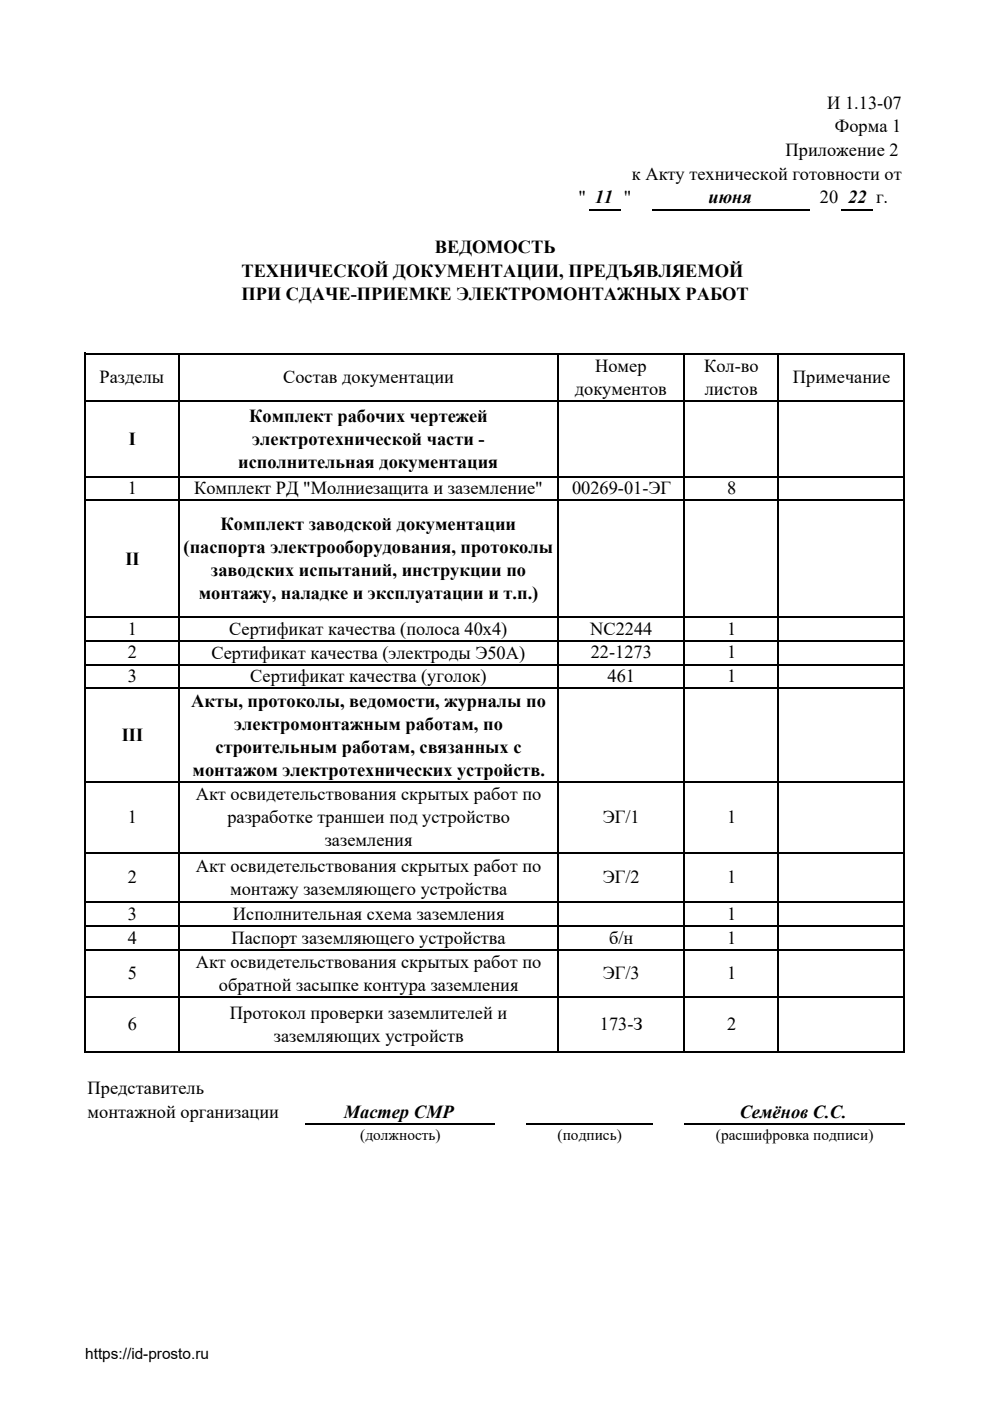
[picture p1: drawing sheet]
<svg xmlns="http://www.w3.org/2000/svg" width="210mm" height="297mm" viewBox="0 0 210 297" stroke-linecap="round" stroke-linejoin="round" font-family="sans-serif">
<defs><g id="words">
<g font-size="3.9">
<text x="175.5" y="23">И 1.13-07</text>
<text x="177.1" y="28.1">Форма 1</text>
<text x="166.6" y="33.1">Приложение 2</text>
<text x="134" y="38.1">к Акту технической готовности от</text>
<text x="122.7" y="43.1">&quot; 11 &quot;</text>
<text x="150.3" y="43.1">июня</text>
<text x="173.9" y="43.1">20</text>
<text x="179.9" y="43.1">22 г.</text>
<text x="92.2" y="53.6">ВЕДОМОСТЬ</text>
<text x="51.2" y="58.6">ТЕХНИЧЕСКОЙ ДОКУМЕНТАЦИИ, ПРЕДЪЯВЛЯЕМОЙ</text>
<text x="51.2" y="63.7">ПРИ СДАЧЕ-ПРИЕМКЕ ЭЛЕКТРОМОНТАЖНЫХ РАБОТ</text>
<text x="21.1" y="81.2">Разделы</text>
<text x="60.1" y="81.2">Состав документации</text>
<text x="121.9" y="83.7">документов</text>
<text x="126.2" y="78.8">Номер</text>
<text x="149.4" y="78.8">Кол-во</text>
<text x="149.5" y="83.7">листов</text>
<text x="168.2" y="81.2">Примечание</text>
<text x="52.9" y="89.5">Комплект рабочих чертежей</text>
<text x="27.3" y="94.4">I</text>
<text x="53.5" y="94.4">электротехнической части -</text>
<text x="50.5" y="99.2">исполнительная документация</text>
<text x="27.1" y="104.8">1</text>
<text x="41.2" y="104.8">Комплект РД &quot;Молниезащита и заземление&quot;</text>
<text x="121.3" y="104.8">00269-01-ЭГ</text>
<text x="154.2" y="104.8">8</text>
<text x="46.8" y="112.4">Комплект заводской документации</text>
<text x="26.6" y="119.8">II</text>
<text x="38.9" y="117.3">(паспорта электрооборудования, протоколы</text>
<text x="44.7" y="122.2">заводских испытаний, инструкции по</text>
<text x="42.2" y="127">монтажу, наладке и эксплуатации и т.п.)</text>
<text x="27.1" y="134.5">1</text>
<text x="48.6" y="134.6">Сертификат качества (полоса 40х4)</text>
<text x="125.2" y="134.5">NC2244</text>
<text x="154.2" y="134.5">1</text>
<text x="27.1" y="139.6">2</text>
<text x="44.9" y="139.6">Сертификат качества (электроды Э50А)</text>
<text x="125.3" y="139.6">22-1273</text>
<text x="154.2" y="139.6">1</text>
<text x="27.1" y="144.6">3</text>
<text x="40.6" y="149.9">Акты, протоколы, ведомости, журналы по</text>
<text x="53.1" y="144.7">Сертификат качества (уголок)</text>
<text x="128.9" y="144.6">461</text>
<text x="154.2" y="144.6">1</text>
<text x="49.7" y="154.7">электромонтажным работам, по</text>
<text x="25.8" y="157.1">III</text>
<text x="45.7" y="159.6">строительным работам, связанных с</text>
<text x="40.9" y="164.5">монтажом электротехнических устройств.</text>
<text x="41.5" y="169.7">Акт освидетельствования скрытых работ по</text>
<text x="27.1" y="174.5">1</text>
<text x="48.2" y="174.5">разработке траншеи под устройство</text>
<text x="68.9" y="179.4">заземления</text>
<text x="127.8" y="174.5">ЭГ/1</text>
<text x="154.2" y="174.5">1</text>
<text x="41.5" y="184.8">Акт освидетельствования скрытых работ по</text>
<text x="27.1" y="187.3">2</text>
<text x="48.8" y="189.7">монтажу заземляющего устройства</text>
<text x="127.8" y="187.3">ЭГ/2</text>
<text x="154.2" y="187.3">1</text>
<text x="27.1" y="195">3</text>
<text x="49.4" y="195">Исполнительная схема заземления</text>
<text x="154.2" y="195">1</text>
<text x="27.1" y="200.1">4</text>
<text x="49.1" y="200.2">Паспорт заземляющего устройства</text>
<text x="129.2" y="200.1">б/н</text>
<text x="154.2" y="200.1">1</text>
<text x="27.1" y="207.6">5</text>
<text x="41.5" y="205.2">Акт освидетельствования скрытых работ по</text>
<text x="127.8" y="207.6">ЭГ/3</text>
<text x="154.2" y="207.6">1</text>
<text x="46.4" y="210.1">обратной засыпке контура заземления</text>
<text x="27.1" y="218.5">6</text>
<text x="48.8" y="216.1">Протокол проверки заземлителей и</text>
<text x="58.1" y="220.9">заземляющих устройств</text>
<text x="127.3" y="218.5">173-З</text>
<text x="154.2" y="218.5">2</text>
<text x="18.6" y="232">Представитель</text>
<text x="18.6" y="237">монтажной организации</text>
<text x="72.9" y="237">МастерСМР</text>
<text x="156.9" y="237">Семёнов С.С.</text>
</g>
<g font-size="3.3">
<text x="76.4" y="241.6">(должность)</text>
<text x="118.3" y="241.6">(подпись)</text>
<text x="151.8" y="241.6">(расшифровка подписи)</text>
<text x="18.1" y="288.1">https://id-prosto.ru</text>
</g>
</g></defs>
<g fill="none" stroke="#000" stroke-width=".3">
<path d="M124.9 44.6h6.8M138.3 44.6h33.5M178.4 44.6h6.8M17.9 74.8v148.5M18.1 75h173.9M38 75.1v148.2M118.3 75.1v148.2M145 75.1v148.2M165.1 75.1v148.2M191.8 75.1v148.2M18.1 85.1h173.9M18.1 101.1h173.9"/>
<path d="M18.1 106.1h173.9M18.1 130.8h173.9M18.1 135.9h173.9M18.1 140.9h173.9M18.1 145.9h173.9M18.1 165.8h173.9M18.1 180.9h173.9M18.1 191.2h173.9M18.1 196.4h173.9M18.1 201.4h173.9M18.1 211.5h173.9M18.1 223.1h173.9"/>
<path d="M64.7 238.4h40.2M111.5 238.4h26.8M145 238.4h46.9"/>
</g>
<use href="#words"/>
</svg>
